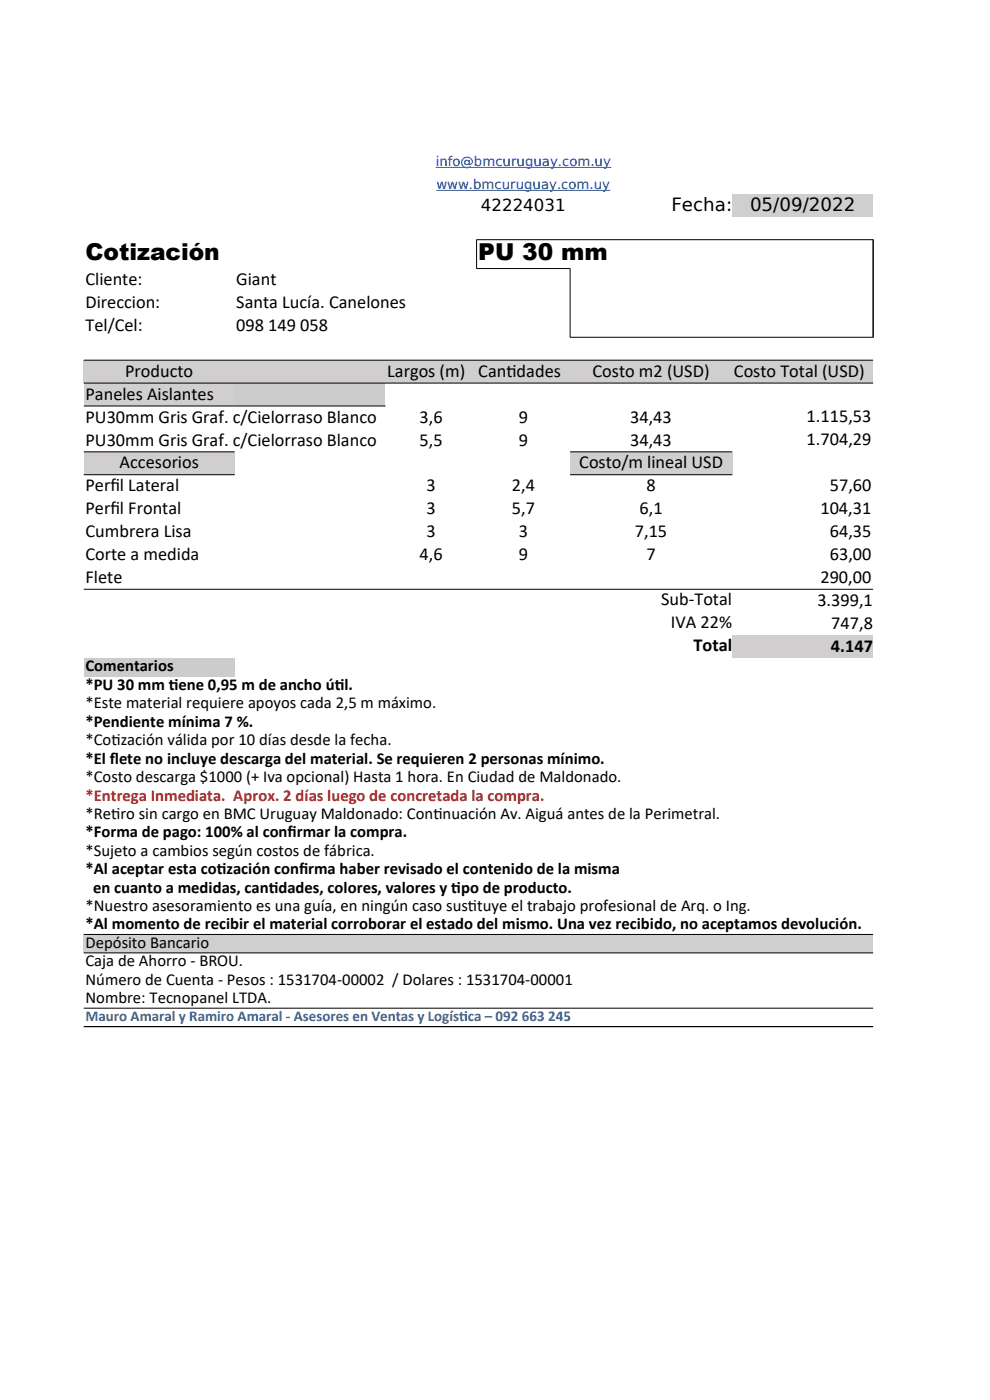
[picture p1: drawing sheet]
<svg xmlns="http://www.w3.org/2000/svg" width="210mm" height="297mm" viewBox="0 0 210 297" stroke-linecap="round" stroke-linejoin="round" font-family="sans-serif">
<defs><g id="words">
<g font-size="4.9">
<text x="18.1" y="55.1">Cotización</text>
<text x="101.5" y="55.1">PU 30 mm</text>
</g>
<g font-size="3.9">
<text x="142.4" y="44.7">Fecha:</text>
<text x="159.1" y="44.7">05/09/2022</text>
<text x="18.1" y="60.5">Cliente:</text>
<text x="18.1" y="65.4">Direccion:</text>
<text x="50.1" y="60.5">Giant</text>
<text x="50.1" y="65.4">Santa Lucía. Canelones</text>
<text x="18.1" y="70.2">Tel/Cel:</text>
<text x="50.1" y="70.2">098 149 058</text>
<text x="26.5" y="79.9">Producto</text>
<text x="82.2" y="79.9">Largos (m)</text>
<text x="101.5" y="79.9">Cant</text>
<text x="107.4" y="79.9">idades</text>
<text x="125.7" y="79.9">Costo m2 (USD)</text>
<text x="155.7" y="79.9">Costo Total (USD)</text>
<text x="18.1" y="84.8">Paneles Aislantes</text>
<text x="18.1" y="89.7">PU30mm Gris Graf. c/Cielorraso Blanco</text>
<text x="89" y="89.7">3,6</text>
<text x="110" y="89.7">9</text>
<text x="133.7" y="89.7">34,43</text>
<text x="171.1" y="89.5">1.115,53</text>
<text x="18.1" y="94.5">PU30mm Gris Graf. c/Cielorraso Blanco</text>
<text x="89" y="94.5">5,5</text>
<text x="110" y="94.5">9</text>
<text x="133.7" y="94.5">34,43</text>
<text x="171.1" y="94.4">1.704,29</text>
<text x="25.4" y="99.4">Accesorios</text>
<text x="122.9" y="99.4">Costo/m lineal USD</text>
<text x="18.1" y="104.3">Perf</text>
<text x="23.4" y="104.3">il Lateral</text>
<text x="90.5" y="104.3">3</text>
<text x="108.6" y="104.3">2,4</text>
<text x="137.2" y="104.3">8</text>
<text x="176" y="104.3">57,60</text>
<text x="18.1" y="109.1">Perf</text>
<text x="18.1" y="114">Cumbrera Lisa</text>
<text x="23.4" y="109.1">il Frontal</text>
<text x="90.5" y="109.1">3</text>
<text x="90.5" y="114">3</text>
<text x="108.6" y="109.1">5,7</text>
<text x="110" y="114">3</text>
<text x="134.7" y="114">7,15</text>
<text x="135.7" y="109.1">6,1</text>
<text x="174" y="109.1">104,31</text>
<text x="176" y="114">64,35</text>
<text x="18.1" y="118.8">Corte a medida</text>
<text x="89" y="118.8">4,6</text>
<text x="110" y="118.8">9</text>
<text x="137.2" y="118.8">7</text>
<text x="176" y="118.8">63,00</text>
<text x="18.1" y="123.7">Flete</text>
<text x="174" y="123.7">290,00</text>
<text x="140.2" y="128.4">Sub-Total</text>
<text x="173.4" y="128.6">3.399,1</text>
<text x="142.3" y="133.3">IVA 22%</text>
<text x="176.4" y="133.4">747,8</text>
<text x="147.1" y="138.2">Total</text>
<text x="176.3" y="138.3">4.147</text>
</g>
<g font-size="3.5">
<text x="102" y="44.8">42224031</text>
<text x="18.1" y="142.3">Comentarios</text>
<text x="18.1" y="146.4">*PU 30 mm t</text>
<text x="35.8" y="146.4">iene 0,95 m de ancho út</text>
<text x="71" y="146.4">il.</text>
<text x="18.1" y="150.3">*Este material requiere apoyos cada 2,5 m máximo.</text>
<text x="18.1" y="154.2">*Pendiente mínima 7 %.</text>
<text x="18.1" y="158.1">*Cot</text>
<text x="23.6" y="158.1">ización válida por 10 días desde la fecha.</text>
<text x="18.1" y="162">*El f</text>
<text x="18.1" y="165.9">*Costo descarga $1000 (+ Iva opcional) Hasta 1 hora. En Ciudad de Maldonado.</text>
<text x="23.3" y="162">lete no incluye descarga del material. Se requieren 2 personas mínimo.</text>
<text x="18.1" y="173.7">*Ret</text>
<text x="23.6" y="173.7">iro sin cargo en BMC Uruguay Maldonado: Cont</text>
<text x="91.9" y="173.7">inuación Av. Aiguá antes de la Perimetral.</text>
<text x="18.1" y="177.6">*Forma de pago: 100% al conf</text>
<text x="61" y="177.6">irmar la compra.</text>
<text x="18.1" y="181.5">*Sujeto a cambios según costos de fábrica.</text>
<text x="18.1" y="185.5">*Al aceptar esta cot</text>
<text x="46" y="185.5">ización conf</text>
<text x="63.4" y="185.5">irma haber revisado el contenido de la misma</text>
<text x="19.7" y="189.4">en cuanto a medidas, cant</text>
<text x="57" y="189.4">idades, colores, valores y t</text>
<text x="95.7" y="189.4">ipo de producto.</text>
<text x="18.1" y="193.3">*Nuestro asesoramiento es una guía, en ningún caso sust</text>
<text x="18.1" y="197.2">*Al momento de recibir el material corroborar el estado del mismo. Una vez recibido, no aceptamos devolución.</text>
<text x="99.3" y="193.3">ituye el trabajo profesional de Arq. o Ing.</text>
<text x="18.1" y="201.1">Depósito Bancario</text>
<text x="18.1" y="205">Caja de Ahorro - BROU.</text>
<text x="18.1" y="208.9">Número de Cuenta - Pesos : 1531704-00002 / Dolares : 1531704-00001</text>
<text x="18.1" y="212.8">Nombre: Tecnopanel LTDA.</text>
</g>
<text font-size="3.5" fill="#c9211e" x="18.1" y="169.8">*Entrega Inmediata. Aprox. 2 días luego de concretada la compra.</text>
<g font-size="3.2" fill="#3465a4">
<text x="18.1" y="216.6">Mauro Amaral y Ramiro Amaral - Asesores en Ventas y Logíst</text>
<text x="97.4" y="216.6">ica – 092 663 245</text>
</g>
<g font-size="2.8" fill="#00f">
<text x="92.4" y="35.2">info@bmcuruguay.com.uy</text>
<text x="92.6" y="40.1">www.bmcuruguay.com.uy</text>
</g>
</g></defs>
<g fill="#d0cece">
<path d="M155.3 41.1h29.9v4.9h-29.9z" fill-rule="evenodd"/>
<path d="M17.8 76.4h167.4v4.9h-167.4z" fill-rule="evenodd"/>
<path d="M17.8 81.2h32v4.9h-32z" fill-rule="evenodd"/>
</g>
<path d="M49.8 81.2h32v4.9h-32z" fill-rule="evenodd" fill="#ccc"/>
<g fill="#d0cece">
<path d="M17.8 95.8h32v4.9h-32z" fill-rule="evenodd"/>
<path d="M120.9 95.8h34.4v4.9h-34.4z" fill-rule="evenodd"/>
<path d="M155.3 134.7h29.9v4.9h-29.9z" fill-rule="evenodd"/>
</g>
<path d="M17.8 139.6h32v3.9h-32z" fill-rule="evenodd" fill="#ccc"/>
<path d="M17.8 198.2h167.4v3.9h-167.4z" fill-rule="evenodd" fill="#d0cece"/>
<g fill="none" stroke="#000" stroke-width=".21">
<path d="M101.1 50.9h84.1M101.1 57h19.9M101.1 50.8v6.2M120.9 57v14.6M185.2 50.8v20.8M17.8 76.4h167.4M120.9 71.6h64.3M17.8 81.3h167.4M17.8 86.1h64M17.8 95.9h32M120.9 95.9h34.4M17.8 100.7h32"/>
<path d="M120.9 100.7h34.4M17.8 125h167.4M17.8 198.2h167.4M17.8 202.2h167.4M17.8 213.9h167.4M17.8 217.8h167.4"/>
</g>
<path d="M92.4 35.5h37.3M92.6 40.4h36.9" fill="none" stroke="#00f" stroke-width=".21"/>
<use href="#words"/>
</svg>
